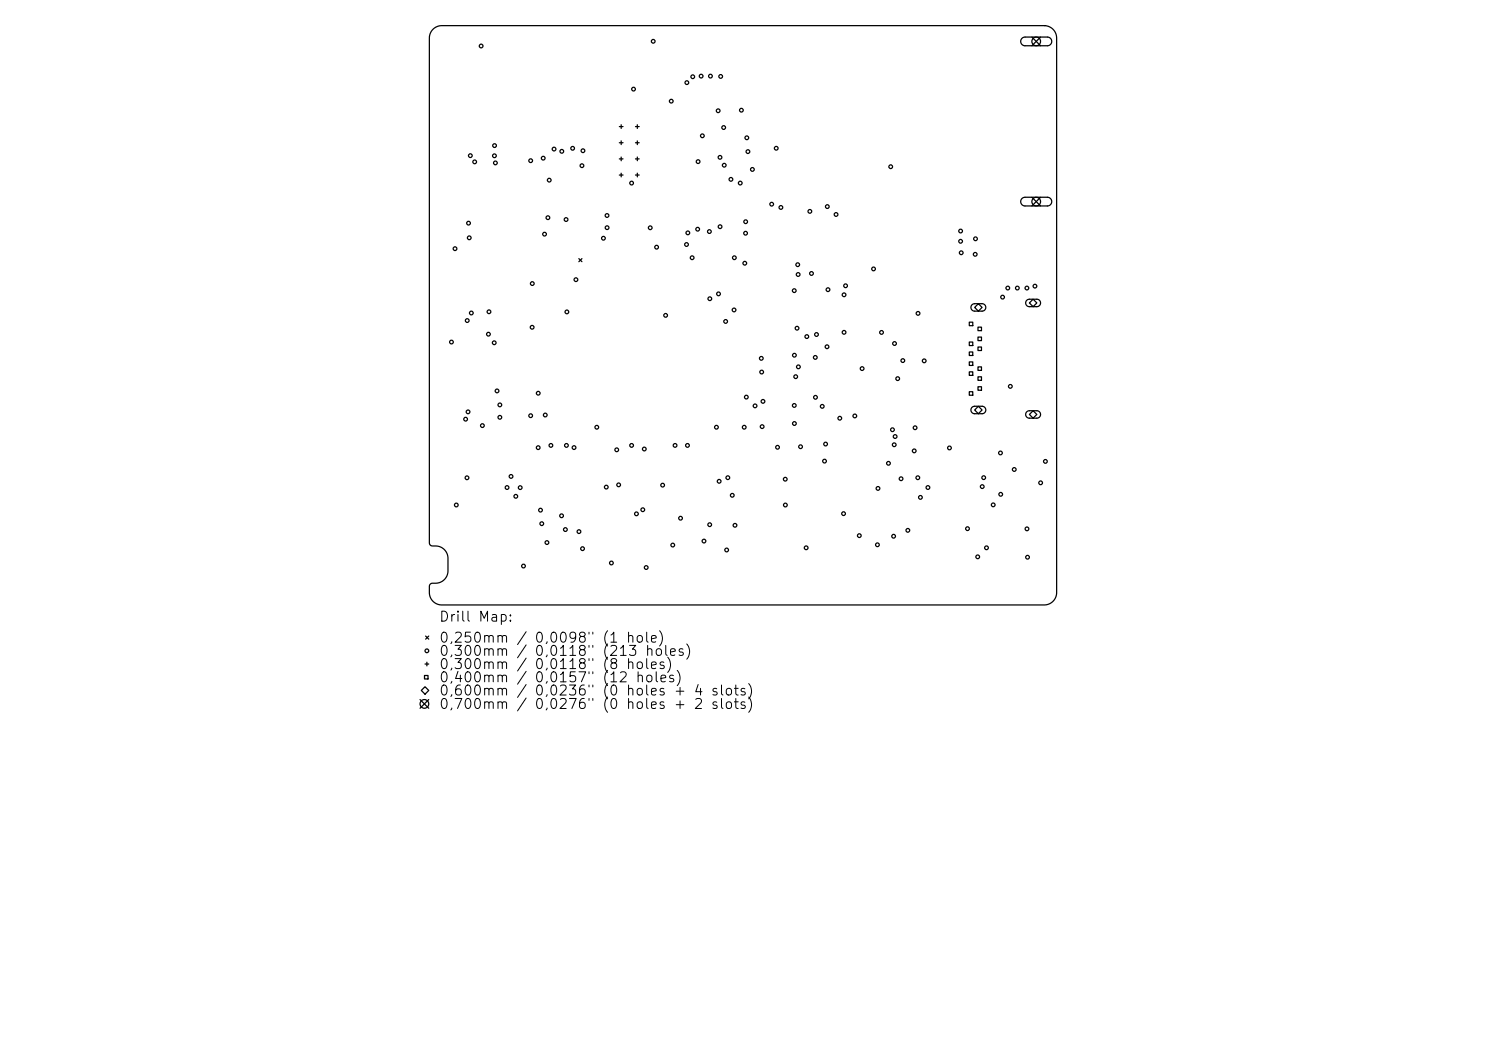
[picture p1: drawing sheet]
<svg xmlns="http://www.w3.org/2000/svg" width="297mm" height="210mm" viewBox="0 0 297 210" stroke-linecap="round" stroke-linejoin="round" font-family="sans-serif">
<defs><g id="words">
<g font-size="2">
<text x="87.6" y="124.7">Drill Map:</text>
<text x="87.6" y="128.9">0,250mm / 0,0098&quot; (1 hole)</text>
<text x="87.6" y="131.6">0,300mm</text>
<text x="106.7" y="131.6">0,0118&quot; (213 holes)</text>
<text x="87.6" y="134.2">0,300mm</text>
<text x="87.6" y="136.8">0,400mm</text>
<text x="106.7" y="134.2">0,0118&quot; (8</text>
<text x="106.7" y="136.8">0,0157&quot; (12</text>
<text x="87.6" y="139.5">0,600mm</text>
<text x="87.6" y="142.2">0,700mm / 0,0276&quot; (0 holes + 2 slots)</text>
<text x="106.7" y="139.5">0,0236&quot; (0 holes + 4 slots)</text>
</g>
</g></defs>
<g fill="none" stroke="#000" stroke-width=".25">
<path d="M86.5 5.9a2.48 2.48 0 0 1 1.8-.8h120.4a2.48 2.48 0 0 1 2.5 2.5v110.8a2.48 2.48 0 0 1-2.5 2.5h-120.4a2.48 2.48 0 0 1-2.5-2.5l.1-1.6 .4-.2 .8-.1a2.48 2.48 0 0 0 2.4-2.4v-2.5a2.48 2.48 0 0 0-2.4-2.5l-.9-.1-.4-.5v-100.9a2.48 2.48 0 0 1 .7-1.7zM204.3 7.7l.5-.3h4.5a.87 .87 0 0 1 .9 .9 .87 .87 0 0 1-.9 .8h-4.4a.87 .87 0 0 1-.8-.5 .87 .87 0 0 1 .2-.9zM206.2 7.4l1.8 1.7M208 7.4l-1.8 1.7M123.8 25.3h.7M123.8 28.5h.7M123.8 31.7h.7M123.8 35h.7M124.2 24.9v.8M124.2 28.2v.7M124.2 31.4v.7M124.2 34.6v.7"/>
<path d="M127 25.3h.8M127 28.5h.8M127 31.7h.8M127 35h.8M127.4 24.9v.8M127.4 28.2v.7M127.4 31.4v.7M127.4 34.6v.7M204.3 39.7l.5-.3h4.5a.87 .87 0 0 1 .9 .9 .87 .87 0 0 1-.9 .9h-4.4a.87 .87 0 0 1-.8-.6 .87 .87 0 0 1 .2-.9zM206.2 39.4l1.8 1.8M208 39.4l-1.8 1.8M115.7 51.7l.6 .6"/>
<path d="M116.3 51.7l-.6 .6M206.5 59.8l.7 .7-.7 .8-.8-.8zM193.7 64.4h.7v.7h-.7zM193.7 68.3h.7v.7h-.7zM193.7 70.3h.7v.7h-.7zM193.7 72.3h.7v.7h-.7zM193.7 74.3h.7v.7h-.7zM193.7 78.3h.7v.7h-.7zM194.3 60.9l.4-.2h1.6a.74 .74 0 0 1 .7 .7 .74 .74 0 0 1-.7 .8h-1.5a.74 .74 0 0 1-.7-.5 .74 .74 0 0 1 .2-.8zM194.8 61.4l.7-.7 .8 .7-.8 .8zM195.5 65.4h.7v.7h-.7zM195.5 67.4h.7v.7h-.7z"/>
<path d="M195.5 69.3h.7v.7h-.7zM195.5 73.3h.7v.7h-.7zM195.5 75.3h.7v.7h-.7zM195.5 77.3h.7v.7h-.7zM205.2 60l.5-.2h1.5a.74 .74 0 0 1 .8 .7 .74 .74 0 0 1-.8 .8h-1.5a.74 .74 0 0 1-.6-.5 .74 .74 0 0 1 .1-.8zM194.3 81.4l.4-.2h1.6a.74 .74 0 0 1 .7 .7 .74 .74 0 0 1-.7 .8h-1.5a.74 .74 0 0 1-.7-.5 .74 .74 0 0 1 .2-.8zM194.8 81.9l.7-.7 .8 .7-.8 .8zM205.2 82.3l.5-.2h1.5a.74 .74 0 0 1 .8 .7 .74 .74 0 0 1-.8 .8h-1.5a.74 .74 0 0 1-.6-.5 .74 .74 0 0 1 .1-.8zM206.5 82.1l.7 .7-.7 .8-.8-.8zM84 139.8l1.7 1.7M84.2 138l.7-.8 .8 .8-.8 .7zM84.8 135h.7v.7h-.7z"/>
<path d="M84.9 132.7h.8M85.1 127.1l.6 .6M85.3 132.3v.8M85.7 127.1l-.6 .6M85.7 139.8l-1.7 1.7"/>
<circle cx="96.2" cy="9.2" r=".37"/>
<circle cx="126.6" cy="17.8" r=".37"/>
<circle cx="130.6" cy="8.3" r=".37"/>
<circle cx="137.3" cy="16.5" r=".37"/>
<circle cx="138.5" cy="15.3" r=".37"/>
<circle cx="140.1" cy="15.2" r=".37"/>
<circle cx="142" cy="15.2" r=".37"/>
<circle cx="144" cy="15.3" r=".37"/>
<circle cx="207.1" cy="8.3" r=".87"/>
<circle cx="94" cy="31.1" r=".37"/>
<circle cx="94.9" cy="32.3" r=".37"/>
<circle cx="98.8" cy="31.1" r=".37"/>
<circle cx="98.8" cy="29.1" r=".37"/>
<circle cx="99" cy="32.6" r=".37"/>
<circle cx="106.1" cy="32.1" r=".37"/>
<circle cx="108.6" cy="31.6" r=".37"/>
<circle cx="109.8" cy="36" r=".37"/>
<circle cx="110.7" cy="29.8" r=".37"/>
<circle cx="112.3" cy="30.2" r=".37"/>
<circle cx="114.5" cy="29.6" r=".37"/>
<circle cx="116.3" cy="33.1" r=".37"/>
<circle cx="116.5" cy="30.1" r=".37"/>
<circle cx="126.2" cy="36.6" r=".37"/>
<circle cx="134.2" cy="20.2" r=".37"/>
<circle cx="139.5" cy="32.3" r=".37"/>
<circle cx="140.4" cy="27.1" r=".37"/>
<circle cx="143.5" cy="22.1" r=".37"/>
<circle cx="143.9" cy="31.4" r=".37"/>
<circle cx="144.6" cy="25.5" r=".37"/>
<circle cx="144.8" cy="33" r=".37"/>
<circle cx="146.1" cy="35.8" r=".37"/>
<circle cx="147.9" cy="36.6" r=".37"/>
<circle cx="148.2" cy="22" r=".37"/>
<circle cx="149.3" cy="27.5" r=".37"/>
<circle cx="149.5" cy="30.3" r=".37"/>
<circle cx="150.4" cy="33.9" r=".37"/>
<circle cx="155.1" cy="29.6" r=".37"/>
<circle cx="178" cy="33.3" r=".37"/>
<circle cx="90.9" cy="49.7" r=".37"/>
<circle cx="93.6" cy="44.6" r=".37"/>
<circle cx="93.8" cy="47.5" r=".37"/>
<circle cx="106.4" cy="56.7" r=".37"/>
<circle cx="108.8" cy="46.8" r=".37"/>
<circle cx="109.5" cy="43.5" r=".37"/>
<circle cx="113.1" cy="43.9" r=".37"/>
<circle cx="115.1" cy="55.9" r=".37"/>
<circle cx="120.6" cy="47.6" r=".37"/>
<circle cx="121.3" cy="43.1" r=".37"/>
<circle cx="121.3" cy="45.5" r=".37"/>
<circle cx="130" cy="45.5" r=".37"/>
<circle cx="131.2" cy="49.4" r=".37"/>
<circle cx="137.2" cy="48.9" r=".37"/>
<circle cx="137.5" cy="46.5" r=".37"/>
<circle cx="138.3" cy="51.5" r=".37"/>
<circle cx="139.4" cy="45.8" r=".37"/>
<circle cx="141.8" cy="46.3" r=".37"/>
<circle cx="141.9" cy="59.7" r=".37"/>
<circle cx="143.6" cy="58.7" r=".37"/>
<circle cx="143.9" cy="45.3" r=".37"/>
<circle cx="146.8" cy="51.5" r=".37"/>
<circle cx="148.9" cy="52.6" r=".37"/>
<circle cx="149" cy="46.6" r=".37"/>
<circle cx="149" cy="44.3" r=".37"/>
<circle cx="154.2" cy="40.8" r=".37"/>
<circle cx="156.1" cy="41.5" r=".37"/>
<circle cx="158.7" cy="58.1" r=".37"/>
<circle cx="159.4" cy="52.9" r=".37"/>
<circle cx="159.5" cy="54.9" r=".37"/>
<circle cx="161.9" cy="42.2" r=".37"/>
<circle cx="162.2" cy="54.6" r=".37"/>
<circle cx="165.4" cy="41.3" r=".37"/>
<circle cx="165.5" cy="57.9" r=".37"/>
<circle cx="167.1" cy="42.9" r=".37"/>
<circle cx="168.7" cy="58.9" r=".37"/>
<circle cx="169" cy="57.1" r=".37"/>
<circle cx="174.6" cy="53.7" r=".37"/>
<circle cx="192" cy="46.2" r=".37"/>
<circle cx="192" cy="48.2" r=".37"/>
<circle cx="192.1" cy="50.5" r=".37"/>
<circle cx="194.9" cy="50.8" r=".37"/>
<circle cx="195" cy="47.7" r=".37"/>
<circle cx="200.4" cy="59.4" r=".37"/>
<circle cx="201.4" cy="57.6" r=".37"/>
<circle cx="203.3" cy="57.6" r=".37"/>
<circle cx="205.2" cy="57.6" r=".37"/>
<circle cx="206.9" cy="57.2" r=".37"/>
<circle cx="207.1" cy="40.3" r=".87"/>
<circle cx="90.2" cy="68.3" r=".37"/>
<circle cx="93.4" cy="64.1" r=".37"/>
<circle cx="94.2" cy="62.5" r=".37"/>
<circle cx="97.6" cy="66.8" r=".37"/>
<circle cx="97.7" cy="62.3" r=".37"/>
<circle cx="98.8" cy="68.5" r=".37"/>
<circle cx="99.3" cy="78.1" r=".37"/>
<circle cx="106.4" cy="65.4" r=".37"/>
<circle cx="107.6" cy="78.6" r=".37"/>
<circle cx="113.3" cy="62.3" r=".37"/>
<circle cx="133" cy="63" r=".37"/>
<circle cx="145" cy="64.2" r=".37"/>
<circle cx="146.7" cy="61.9" r=".37"/>
<circle cx="149.2" cy="79.3" r=".37"/>
<circle cx="152.2" cy="71.6" r=".37"/>
<circle cx="152.2" cy="74.3" r=".37"/>
<circle cx="158.8" cy="71" r=".37"/>
<circle cx="159" cy="75.3" r=".37"/>
<circle cx="159.3" cy="65.6" r=".37"/>
<circle cx="159.6" cy="73.3" r=".37"/>
<circle cx="161.3" cy="67.3" r=".37"/>
<circle cx="162.9" cy="71.4" r=".37"/>
<circle cx="163" cy="79.4" r=".37"/>
<circle cx="163.2" cy="66.8" r=".37"/>
<circle cx="165.3" cy="69.3" r=".37"/>
<circle cx="168.7" cy="66.4" r=".37"/>
<circle cx="172.3" cy="73.6" r=".37"/>
<circle cx="176.2" cy="66.4" r=".37"/>
<circle cx="178.8" cy="68.6" r=".37"/>
<circle cx="179.4" cy="75.7" r=".37"/>
<circle cx="180.4" cy="72.1" r=".37"/>
<circle cx="183.5" cy="62.6" r=".37"/>
<circle cx="184.7" cy="72.1" r=".37"/>
<circle cx="201.9" cy="77.2" r=".37"/>
<circle cx="93.1" cy="83.8" r=".37"/>
<circle cx="93.3" cy="95.5" r=".37"/>
<circle cx="93.5" cy="82.3" r=".37"/>
<circle cx="96.4" cy="85" r=".37"/>
<circle cx="99.9" cy="83.4" r=".37"/>
<circle cx="99.9" cy="80.9" r=".37"/>
<circle cx="101.3" cy="97.4" r=".37"/>
<circle cx="102.1" cy="95.2" r=".37"/>
<circle cx="103.1" cy="99.2" r=".37"/>
<circle cx="104" cy="97.4" r=".37"/>
<circle cx="106.1" cy="83.1" r=".37"/>
<circle cx="107.6" cy="89.5" r=".37"/>
<circle cx="109" cy="82.9" r=".37"/>
<circle cx="110.1" cy="89" r=".37"/>
<circle cx="113.2" cy="89" r=".37"/>
<circle cx="114.7" cy="89.4" r=".37"/>
<circle cx="119.3" cy="85.4" r=".37"/>
<circle cx="121.2" cy="97.3" r=".37"/>
<circle cx="123.3" cy="89.9" r=".37"/>
<circle cx="123.6" cy="96.9" r=".37"/>
<circle cx="126.2" cy="89" r=".37"/>
<circle cx="128.8" cy="89.7" r=".37"/>
<circle cx="132.4" cy="96.9" r=".37"/>
<circle cx="134.9" cy="89" r=".37"/>
<circle cx="137.4" cy="89" r=".37"/>
<circle cx="143.2" cy="85.4" r=".37"/>
<circle cx="143.7" cy="96.2" r=".37"/>
<circle cx="145.5" cy="95.5" r=".37"/>
<circle cx="146.4" cy="99" r=".37"/>
<circle cx="148.7" cy="85.4" r=".37"/>
<circle cx="150.9" cy="81.1" r=".37"/>
<circle cx="152.3" cy="85.2" r=".37"/>
<circle cx="152.5" cy="80.2" r=".37"/>
<circle cx="155.4" cy="89.4" r=".37"/>
<circle cx="156.9" cy="95.8" r=".37"/>
<circle cx="158.7" cy="81" r=".37"/>
<circle cx="158.8" cy="84.6" r=".37"/>
<circle cx="160" cy="89.3" r=".37"/>
<circle cx="164.3" cy="81.2" r=".37"/>
<circle cx="164.8" cy="92.1" r=".37"/>
<circle cx="165" cy="88.7" r=".37"/>
<circle cx="167.8" cy="83.6" r=".37"/>
<circle cx="170.8" cy="83.1" r=".37"/>
<circle cx="175.5" cy="97.6" r=".37"/>
<circle cx="177.6" cy="92.6" r=".37"/>
<circle cx="178.4" cy="85.9" r=".37"/>
<circle cx="178.7" cy="88.9" r=".37"/>
<circle cx="178.9" cy="87.2" r=".37"/>
<circle cx="180.1" cy="95.7" r=".37"/>
<circle cx="182.7" cy="90.1" r=".37"/>
<circle cx="182.9" cy="85.5" r=".37"/>
<circle cx="183.4" cy="95.5" r=".37"/>
<circle cx="184" cy="99.4" r=".37"/>
<circle cx="185.5" cy="97.4" r=".37"/>
<circle cx="189.8" cy="89.5" r=".37"/>
<circle cx="196.3" cy="97.2" r=".37"/>
<circle cx="196.6" cy="95.4" r=".37"/>
<circle cx="200" cy="90.5" r=".37"/>
<circle cx="200" cy="98.8" r=".37"/>
<circle cx="202.7" cy="93.8" r=".37"/>
<circle cx="208" cy="96.5" r=".37"/>
<circle cx="208.9" cy="92.2" r=".37"/>
<circle cx="91.2" cy="100.9" r=".37"/>
<circle cx="104.6" cy="113.1" r=".37"/>
<circle cx="108" cy="101.9" r=".37"/>
<circle cx="108.3" cy="104.6" r=".37"/>
<circle cx="109.3" cy="108.4" r=".37"/>
<circle cx="112.2" cy="103.1" r=".37"/>
<circle cx="113" cy="105.8" r=".37"/>
<circle cx="115.7" cy="106.2" r=".37"/>
<circle cx="116.4" cy="109.6" r=".37"/>
<circle cx="122.2" cy="112.5" r=".37"/>
<circle cx="127.2" cy="102.7" r=".37"/>
<circle cx="128.5" cy="101.9" r=".37"/>
<circle cx="129.2" cy="113.4" r=".37"/>
<circle cx="134.5" cy="108.9" r=".37"/>
<circle cx="136" cy="103.5" r=".37"/>
<circle cx="140.7" cy="108.1" r=".37"/>
<circle cx="141.8" cy="104.8" r=".37"/>
<circle cx="145.2" cy="109.9" r=".37"/>
<circle cx="146.9" cy="105" r=".37"/>
<circle cx="157" cy="100.9" r=".37"/>
<circle cx="161.1" cy="109.5" r=".37"/>
<circle cx="168.6" cy="102.6" r=".37"/>
<circle cx="171.7" cy="107" r=".37"/>
<circle cx="175.4" cy="108.9" r=".37"/>
<circle cx="178.6" cy="107.1" r=".37"/>
<circle cx="181.4" cy="106" r=".37"/>
<circle cx="193.4" cy="105.6" r=".37"/>
<circle cx="195.4" cy="111.3" r=".37"/>
<circle cx="197.2" cy="109.5" r=".37"/>
<circle cx="198.5" cy="100.9" r=".37"/>
<circle cx="205.3" cy="105.7" r=".37"/>
<circle cx="205.4" cy="111.3" r=".37"/>
<circle cx="85.3" cy="130" r=".37"/>
<circle cx="84.8" cy="140.7" r=".87"/>
</g>
<use href="#words"/>
</svg>
